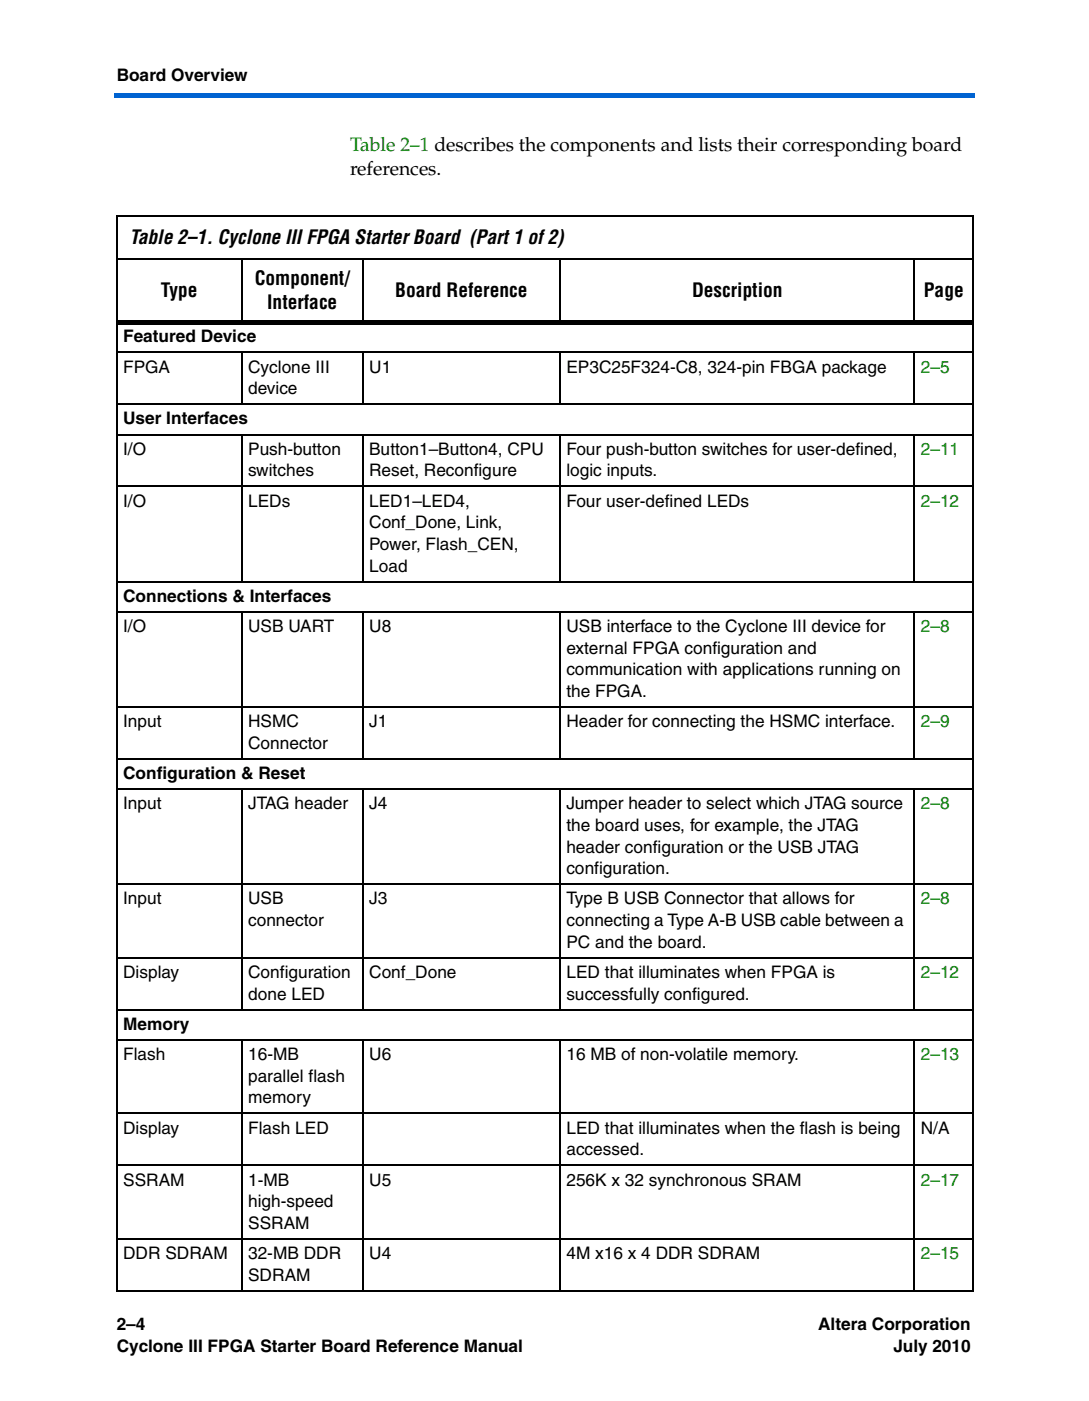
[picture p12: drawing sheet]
<svg xmlns="http://www.w3.org/2000/svg" width="178mm" height="229mm" viewBox="0 0 178 229" stroke-linecap="round" stroke-linejoin="round" font-family="sans-serif">
<defs><g id="words">
<text font-size="3.2" fill="#007e00" x="57.1" y="24.7">Table 2–1 describes the components and lists their corresponding board</text>
<g font-size="3.2">
<text x="57.2" y="28.6">references.</text>
<text x="21.2" y="39.9">Table 2–1. Cyclone III FPGA Starter Board (Part 1 of2)</text>
<text x="41.6" y="46.6">Component/</text>
<text x="26.3" y="48.5">Type</text>
<text x="43.6" y="50.4">Interface</text>
<text x="64.5" y="48.5">Board Reference</text>
<text x="113" y="48.5">Description</text>
<text x="150.8" y="48.5">Page</text>
</g>
<g font-size="2.8">
<text x="19" y="13.2">Board Overview</text>
<text x="20.1" y="55.9">Featured Device</text>
<text x="20.1" y="60.8">FPGA</text>
<text x="40.5" y="60.8">Cyclone III</text>
<text x="40.5" y="64.3">device</text>
<text x="60.3" y="60.8">U1</text>
<text x="92.5" y="60.8">EP3C25F324-C8, 324-pin FBGA package</text>
<text x="20.1" y="69.3">User Interfaces</text>
<text x="20.1" y="74.2">I/O</text>
<text x="40.5" y="74.2">Push-button</text>
<text x="40.5" y="77.7">switches</text>
<text x="60.3" y="74.2">Button1–Button4, CPU</text>
<text x="60.3" y="77.7">Reset, Reconfigure</text>
<text x="92.5" y="74.2">Four push-button switches for user-defined,</text>
<text x="92.5" y="77.7">logic inputs.</text>
<text x="20.1" y="82.7">I/O</text>
<text x="40.5" y="82.7">LEDs</text>
<text x="60.3" y="82.7">LED1–LED4,</text>
<text x="92.5" y="82.7">Four user-defined LEDs</text>
<text x="60.3" y="86.2">Conf_Done, Link,</text>
<text x="60.3" y="89.7">Power, Flash_CEN,</text>
<text x="60.3" y="93.3">Load</text>
<text x="20.1" y="98.2">Connections &amp; Interfaces</text>
<text x="20.1" y="103.1">I/O</text>
<text x="40.5" y="103.1">USB UART</text>
<text x="60.3" y="103.1">U8</text>
<text x="92.5" y="103.1">USB interface to the Cyclone III device for</text>
<text x="92.5" y="106.7">external FPGA configuration and</text>
<text x="92.5" y="113.7">the FPGA.</text>
<text x="92.5" y="110.2">communication with applications running on</text>
<text x="20.1" y="118.7">Input</text>
<text x="40.5" y="118.7">HSMC</text>
<text x="60.3" y="118.7">J1</text>
<text x="92.5" y="118.7">Header for connecting the HSMC interface.</text>
<text x="40.5" y="122.2">Connector</text>
<text x="20.1" y="127.1">Configuration &amp; Reset</text>
<text x="20.1" y="132.1">Input</text>
<text x="40.5" y="132.1">JTAG header</text>
<text x="60.3" y="132.1">J4</text>
<text x="92.5" y="135.6">the board uses, for example, the JTAG</text>
<text x="92.5" y="132.1">Jumper header to select which JTAG source</text>
<text x="92.5" y="139.1">header configuration or the USB JTAG</text>
<text x="92.5" y="142.6">configuration.</text>
<text x="20.1" y="147.6">Input</text>
<text x="40.5" y="147.6">USB</text>
<text x="60.3" y="147.6">J3</text>
<text x="92.5" y="147.6">Type B USB Connector that allows for</text>
<text x="40.5" y="151.1">connector</text>
<text x="92.5" y="151.1">connecting a Type A-B USB cable between a</text>
<text x="92.5" y="154.6">PC and the board.</text>
<text x="20.1" y="159.6">Display</text>
<text x="40.5" y="159.6">Configuration</text>
<text x="60.3" y="159.6">Conf_Done</text>
<text x="92.5" y="159.6">LED that illuminates when FPGA is</text>
<text x="40.5" y="163.1">done LED</text>
<text x="92.5" y="163.1">successfully configured.</text>
<text x="20.1" y="168">Memory</text>
<text x="20.1" y="173">Flash</text>
<text x="40.5" y="173">16-MB</text>
<text x="60.3" y="173">U6</text>
<text x="92.5" y="173">16 MB of non-volatile memory.</text>
<text x="40.5" y="176.5">parallel flash</text>
<text x="20.1" y="185">Display</text>
<text x="40.5" y="180">memory</text>
<text x="40.5" y="185">Flash LED</text>
<text x="92.5" y="185">LED that illuminates when the flash is being</text>
<text x="150.3" y="185">N/A</text>
<text x="92.5" y="188.5">accessed.</text>
<text x="20.1" y="193.4">SSRAM</text>
<text x="40.5" y="197">high-speed</text>
<text x="40.5" y="193.4">1-MB</text>
<text x="60.3" y="193.4">U5</text>
<text x="92.5" y="193.4">256K x 32 synchronous SRAM</text>
<text x="40.5" y="200.5">SSRAM</text>
<text x="20.1" y="205.4">DDR SDRAM</text>
<text x="40.5" y="205.4">32-MB DDR</text>
<text x="40.5" y="209">SDRAM</text>
<text x="60.3" y="205.4">U4</text>
<text x="92.5" y="205.4">4M x16 x 4 DDR SDRAM</text>
<text x="19" y="217.1">2–4</text>
<text x="19" y="220.6">Cyclone III FPGA Starter Board Reference Manual</text>
<text x="133.6" y="217.1">Altera Corporation</text>
<text x="145.9" y="220.6">July 2010</text>
</g>
<g font-size="2.8" fill="#007e00">
<text x="150.3" y="60.8">2–5</text>
<text x="150.3" y="74.2">2–11</text>
<text x="150.3" y="82.7">2–12</text>
<text x="150.3" y="103.1">2–8</text>
<text x="150.3" y="118.7">2–9</text>
<text x="150.3" y="132.1">2–8</text>
<text x="150.3" y="147.6">2–8</text>
<text x="150.3" y="159.6">2–12</text>
<text x="150.3" y="173">2–13</text>
<text x="150.3" y="193.4">2–17</text>
<text x="150.3" y="205.4">2–15</text>
</g>
</g></defs>
<g fill="#0063d1">
<path d="M18.7 15.2h.3v.7h-.3z"/>
<path d="M19 15.2h140.1v.7h-140.1z"/>
</g>
<g fill="none" stroke="#000" stroke-width=".17">
<path d="M19 35.3h139.9M19.1 35.4v175.1M158.8 35.4v175.1M19 42.3h139.9M19 57.5h139.9M39.5 42.2v10.7M39.5 57.4v8.7M59.2 42.2v10.7M59.2 57.4v8.7M91.4 42.2v10.7M91.4 57.4v8.7M149.3 42.2v10.7"/>
<path d="M149.3 57.4v8.7M19 66h139.9M19 70.9h139.9M19 79.4h139.9M39.5 70.8v24.2M59.2 70.8v24.2M91.4 70.8v24.2M149.3 70.8v24.2M19 94.9h139.9M19 99.8h139.9M39.5 99.7v24.2M59.2 99.7v24.2"/>
<path d="M91.4 99.7v24.2M149.3 99.7v24.2M19 115.4h139.9M19 123.8h139.9M19 128.8h139.9M39.5 128.7v36.1M59.2 128.7v36.1M91.4 128.7v36.1M149.3 128.7v36.1M19 144.3h139.9M19 156.3h139.9M19 164.7h139.9"/>
<path d="M19 169.7h139.9M39.5 169.6v41.1M59.2 169.6v41.1M91.4 169.6v41.1M149.3 169.6v41.1M19 181.7h139.9M19 190.1h139.9M19 202.1h139.9M19 210.6h139.9"/>
</g>
<path d="M19 52.2h139.9v.7h-139.9z" fill="#000"/>
<use href="#words"/>
</svg>
